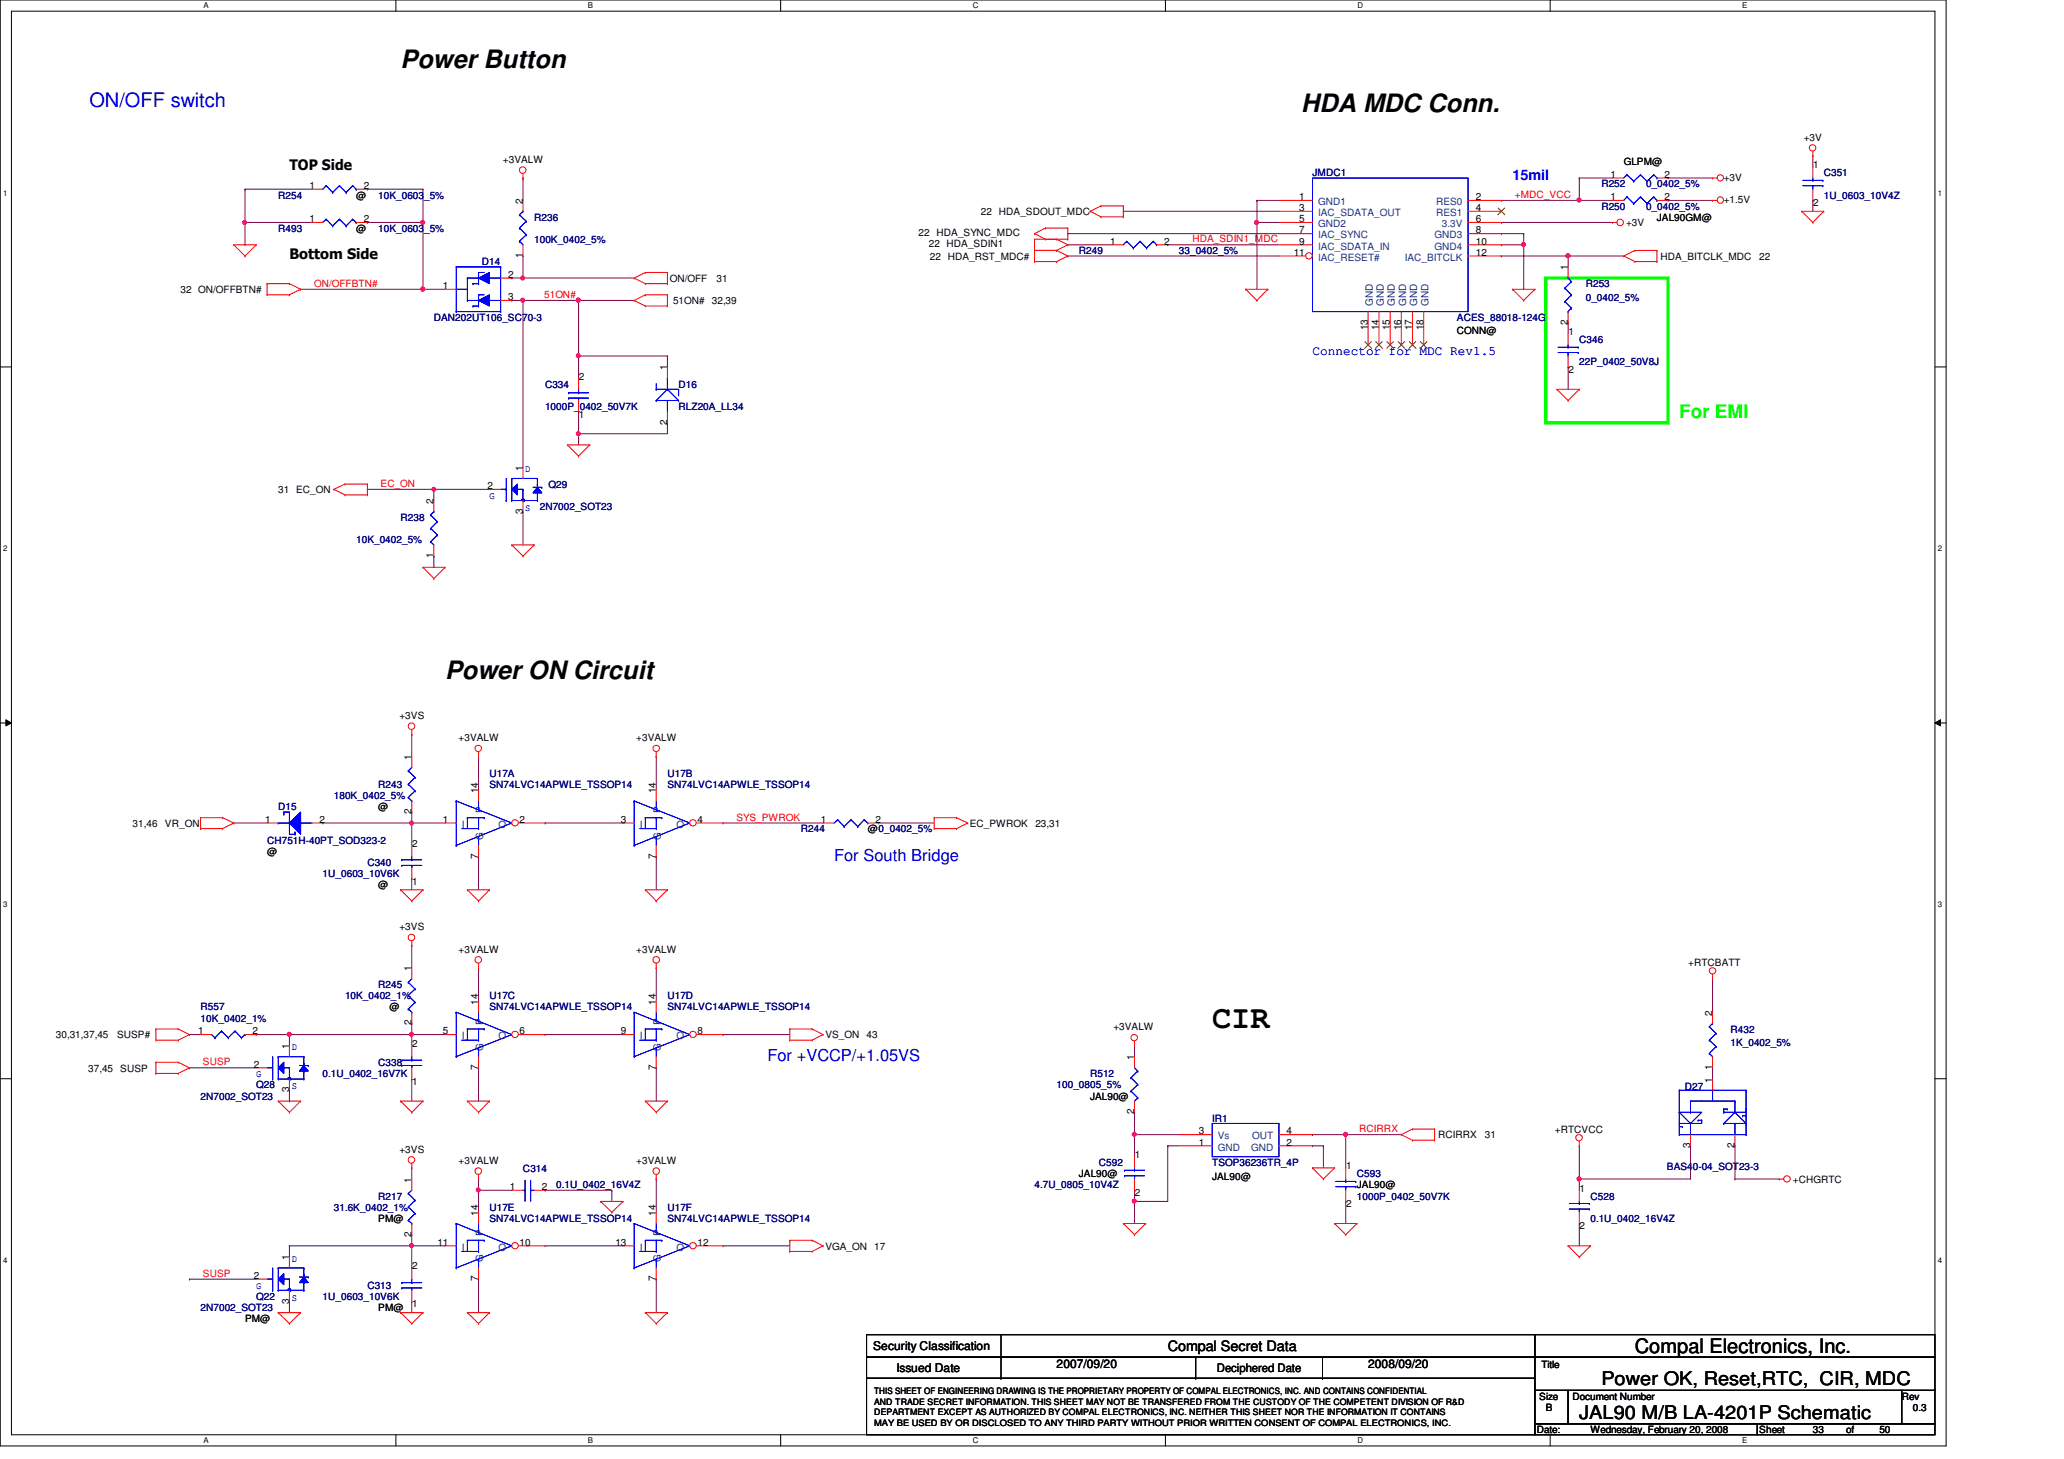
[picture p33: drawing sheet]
<svg xmlns="http://www.w3.org/2000/svg" width="297mm" height="210mm" viewBox="0 0 297 210" stroke-linecap="round" stroke-linejoin="round" font-family="sans-serif">
<defs><g id="words">
<text font-size="4.6" x="174.5" y="147.9">CIR</text>
<g font-size="3.6">
<text x="57.7" y="9.7">Power Button</text>
<text x="187.3" y="16.2">HDA MDC Conn.</text>
<text x="64" y="97.7">Power ON Circuit</text>
</g>
<text font-size="2.9" fill="#00f" x="12.9" y="15.4">ON/OFF switch</text>
<text font-size="2.9" x="235.3" y="194.6">Compal Electronics, Inc.</text>
<text font-size="2.7" fill="#0f0" x="241.7" y="60.2">For EMI</text>
<g font-size="2.7">
<text x="230.5" y="199.3">Power OK, Reset,RTC, CIR, MDC</text>
<text x="227.3" y="204.1">JAL90 M/B LA-4201P Schematic</text>
</g>
<g font-size="2.4" fill="#00f">
<text x="120.1" y="123.8">For South Bridge</text>
<text x="110.4" y="152.6">For +VCCP/+1.05VS</text>
</g>
<g font-size="2.1">
<text x="41.7" y="24.5">TOP Side</text>
<text x="41.7" y="37.3">Bottom Side</text>
<text x="168.1" y="194.4">Compal Secret Data</text>
</g>
<text font-size="2.1" fill="#00f" x="217.7" y="25.9">15mil</text>
<text font-size="1.9" fill="#00f" x="188.9" y="51.1">Connector for MDC Rev1.5</text>
<g font-size="1.7">
<text x="125.7" y="194.3">Security Classification</text>
<text x="129" y="197.3">Issued Date</text>
<text x="152.1" y="196.8">2007/09/20</text>
<text x="175.1" y="197.4">Deciphered Date</text>
<text x="196.9" y="196.8">2008/09/20</text>
</g>
<g font-size="1.4">
<text x="72.4" y="23.5">+3VALW</text>
<text x="233.7" y="23.7">GLPM@</text>
<text x="259.6" y="20.2">+3V</text>
<text x="44.5" y="27.2">1</text>
<text x="51.3" y="28.6">@</text>
<text x="52.4" y="27.2">2</text>
<text x="75.2" y="29.3" transform="rotate(-90 75.2 29.3)">2</text>
<text x="187" y="28.8">1</text>
<text x="212.4" y="28.8">2</text>
<text x="231.8" y="28.8">1</text>
<text x="231.8" y="25.6">1</text>
<text x="239.6" y="28.8">2</text>
<text x="239.6" y="25.6">2</text>
<text x="248.1" y="26">+3V</text>
<text x="248.1" y="29.2">+1.5V</text>
<text x="260.9" y="24.2">1</text>
<text x="260.9" y="29.7">2</text>
<text x="44.5" y="32">1</text>
<text x="51.3" y="33.4">@</text>
<text x="52.4" y="32">2</text>
<text x="132.2" y="34">22 HDA_SYNC_MDC</text>
<text x="133.7" y="35.6">22 HDA_SDIN1</text>
<text x="141.2" y="31">22 HDA_SDOUT_MDC</text>
<text x="159.8" y="35.2">1</text>
<text x="167.6" y="35.2">2</text>
<text x="187" y="30.4">3</text>
<text x="187" y="32">5</text>
<text x="187" y="33.6">7</text>
<text x="187" y="35.2">9</text>
<text x="212.4" y="30.4">4</text>
<text x="212.4" y="32">6</text>
<text x="212.4" y="33.6">8</text>
<text x="212.4" y="35.2">10</text>
<text x="234" y="32.6">+3V</text>
<text x="238.5" y="31.7">JAL90GM@</text>
<text x="63.8" y="41.6">1</text>
<text x="73.1" y="40">2</text>
<text x="75.2" y="37.1" transform="rotate(-90 75.2 37.1)">1</text>
<text x="96.4" y="40.6">ON/OFF</text>
<text x="103.1" y="40.6">31</text>
<text x="133.8" y="37.4">22 HDA_RST_MDC#</text>
<text x="186.2" y="36.8">11</text>
<text x="212.4" y="36.8">12</text>
<text x="225.6" y="38.9" transform="rotate(-90 225.6 38.9)">1</text>
<text x="239" y="37.4">HDA_BITCLK_MDC</text>
<text x="253.2" y="37.4">22</text>
<text x="26" y="42.2">32 ON/OFFBTN#</text>
<text x="73.1" y="43.2">3</text>
<text x="96.9" y="43.8">51ON#</text>
<text x="102.4" y="43.8">32,39</text>
<text x="196.8" y="47.5" transform="rotate(-90 196.8 47.5)">13</text>
<text x="198.4" y="47.5" transform="rotate(-90 198.4 47.5)">14</text>
<text x="200" y="47.5" transform="rotate(-90 200 47.5)">15</text>
<text x="201.6" y="47.5" transform="rotate(-90 201.6 47.5)">16</text>
<text x="203.2" y="47.5" transform="rotate(-90 203.2 47.5)">17</text>
<text x="204.8" y="47.5" transform="rotate(-90 204.8 47.5)">18</text>
<text x="225.6" y="46.7" transform="rotate(-90 225.6 46.7)">2</text>
<text x="96" y="53.3" transform="rotate(-90 96 53.3)">1</text>
<text x="209.7" y="48.1">CONN@</text>
<text x="225.7" y="48.2">1</text>
<text x="225.7" y="53.7">2</text>
<text x="83.3" y="54.6">2</text>
<text x="83.3" y="60.1">1</text>
<text x="96" y="61.1" transform="rotate(-90 96 61.1)">2</text>
<text x="40" y="71">31 EC_ON</text>
<text x="70.1" y="70.4">2</text>
<text x="75.2" y="67.7" transform="rotate(-90 75.2 67.7)">1</text>
<text x="62.4" y="72.5" transform="rotate(-90 62.4 72.5)">2</text>
<text x="75.2" y="73.9" transform="rotate(-90 75.2 73.9)">3</text>
<text x="62.4" y="80.3" transform="rotate(-90 62.4 80.3)">1</text>
<text x="57.5" y="103.5">+3VS</text>
<text x="66" y="106.6">+3VALW</text>
<text x="91.6" y="106.6">+3VALW</text>
<text x="59.2" y="109.3" transform="rotate(-90 59.2 109.3)">1</text>
<text x="19.1" y="119">31,46</text>
<text x="23.7" y="119">VR_ON</text>
<text x="38.1" y="118.4">1</text>
<text x="46" y="118.4">2</text>
<text x="54.4" y="116.6">@</text>
<text x="59.2" y="117.1" transform="rotate(-90 59.2 117.1)">2</text>
<text x="63.8" y="118.4">1</text>
<text x="68.8" y="114.1" transform="rotate(-90 68.8 114.1)">14</text>
<text x="74.8" y="118.4">2</text>
<text x="89.4" y="118.4">3</text>
<text x="94.4" y="114.1" transform="rotate(-90 94.4 114.1)">14</text>
<text x="100.4" y="118.4">4</text>
<text x="118.1" y="118.4">1</text>
<text x="124.9" y="119.8">@0_0402_5%</text>
<text x="126" y="118.4">2</text>
<text x="139.6" y="119">EC_PWROK</text>
<text x="149" y="119">23,31</text>
<text x="38.4" y="123">@</text>
<text x="59.3" y="121.8">2</text>
<text x="68.8" y="123.5" transform="rotate(-90 68.8 123.5)">7</text>
<text x="94.4" y="123.5" transform="rotate(-90 94.4 123.5)">7</text>
<text x="54.4" y="127.8">@</text>
<text x="59.3" y="127.3">1</text>
<text x="57.5" y="133.9">+3VS</text>
<text x="66" y="137.1">+3VALW</text>
<text x="91.6" y="137.1">+3VALW</text>
<text x="59.2" y="139.7" transform="rotate(-90 59.2 139.7)">1</text>
<text x="242.9" y="139">+RTCBATT</text>
<text x="8" y="149.4">30,31,37,45</text>
<text x="16.8" y="149.4">SUSP#</text>
<text x="28.5" y="148.8">1</text>
<text x="36.4" y="148.8">2</text>
<text x="56" y="145.4">@</text>
<text x="59.2" y="147.5" transform="rotate(-90 59.2 147.5)">2</text>
<text x="63.8" y="148.8">5</text>
<text x="68.8" y="144.5" transform="rotate(-90 68.8 144.5)">14</text>
<text x="74.8" y="148.8">6</text>
<text x="89.4" y="148.8">9</text>
<text x="94.4" y="144.5" transform="rotate(-90 94.4 144.5)">14</text>
<text x="100.4" y="148.8">8</text>
<text x="118.8" y="149.4">VS_ON</text>
<text x="124.7" y="149.4">43</text>
<text x="160.2" y="148.3">+3VALW</text>
<text x="246.4" y="146.1" transform="rotate(-90 246.4 146.1)">2</text>
<text x="12.7" y="154.2">37,45</text>
<text x="17.3" y="154.2">SUSP</text>
<text x="36.5" y="153.6">2</text>
<text x="41.6" y="150.9" transform="rotate(-90 41.6 150.9)">1</text>
<text x="59.3" y="150.6">2</text>
<text x="68.8" y="153.9" transform="rotate(-90 68.8 153.9)">7</text>
<text x="94.4" y="153.9" transform="rotate(-90 94.4 153.9)">7</text>
<text x="163.2" y="152.5" transform="rotate(-90 163.2 152.5)">1</text>
<text x="246.4" y="155.7" transform="rotate(-90 246.4 155.7)">1</text>
<text x="246.4" y="153.9" transform="rotate(-90 246.4 153.9)">1</text>
<text x="41.6" y="157.1" transform="rotate(-90 41.6 157.1)">3</text>
<text x="59.3" y="156.1">1</text>
<text x="156.9" y="158.2">JAL90@</text>
<text x="163.2" y="160.3" transform="rotate(-90 163.2 160.3)">2</text>
<text x="57.5" y="165.9">+3VS</text>
<text x="66" y="167.5">+3VALW</text>
<text x="91.6" y="167.5">+3VALW</text>
<text x="163.3" y="166.6">1</text>
<text x="172.5" y="164.8">1</text>
<text x="172.5" y="163.2">3</text>
<text x="185.2" y="163.2">4</text>
<text x="185.2" y="164.8">2</text>
<text x="207" y="163.8">RCIRRX</text>
<text x="213.7" y="163.8">31</text>
<text x="223.8" y="163">+RTCVCC</text>
<text x="243.2" y="165.1" transform="rotate(-90 243.2 165.1)">3</text>
<text x="249.6" y="165.1" transform="rotate(-90 249.6 165.1)">2</text>
<text x="59.2" y="170.1" transform="rotate(-90 59.2 170.1)">1</text>
<text x="73.4" y="171.2">1</text>
<text x="78" y="171.2">2</text>
<text x="155.3" y="169.4">JAL90@</text>
<text x="163.3" y="172.1">2</text>
<text x="174.5" y="169.7">JAL90@</text>
<text x="193.7" y="168.2">1</text>
<text x="193.7" y="173.7">2</text>
<text x="195.3" y="171">JAL90@</text>
<text x="227.3" y="171.4">1</text>
<text x="258" y="170.2">+CHGRTC</text>
<text x="54.4" y="175.8">PM@</text>
<text x="59.2" y="177.9" transform="rotate(-90 59.2 177.9)">2</text>
<text x="62.9" y="179.2">11</text>
<text x="68.8" y="174.9" transform="rotate(-90 68.8 174.9)">14</text>
<text x="74.8" y="179.2">10</text>
<text x="88.6" y="179.2">13</text>
<text x="94.4" y="174.9" transform="rotate(-90 94.4 174.9)">14</text>
<text x="100.4" y="179.2">12</text>
<text x="118.8" y="179.8">VGA_ON</text>
<text x="125.8" y="179.8">17</text>
<text x="227.3" y="176.9">2</text>
<text x="36.5" y="184">2</text>
<text x="41.6" y="181.3" transform="rotate(-90 41.6 181.3)">1</text>
<text x="59.3" y="182.6">2</text>
<text x="68.8" y="184.3" transform="rotate(-90 68.8 184.3)">7</text>
<text x="94.4" y="184.3" transform="rotate(-90 94.4 184.3)">7</text>
<text x="35.3" y="190.2">PM@</text>
<text x="41.6" y="187.5" transform="rotate(-90 41.6 187.5)">3</text>
<text x="54.4" y="188.6">PM@</text>
<text x="59.3" y="188.1">1</text>
<text x="221.8" y="196.8">Title</text>
<text x="221.5" y="201.4">Size</text>
<text x="222.5" y="203">B</text>
<text x="226.3" y="201.4">Document Number</text>
<text x="273.7" y="201.4">Rev</text>
<text x="275.3" y="203">0.3</text>
<text x="221.2" y="206.2">Date:</text>
<text x="228.9" y="206.2">Wednesday, February 20, 2008</text>
<text x="253.2" y="206.2">Sheet</text>
<text x="260.9" y="206.2">33</text>
<text x="265.7" y="206.2">of</text>
<text x="270.5" y="206.2">50</text>
</g>
<g font-size="1.4" fill="#000080">
<text x="40" y="28.6">R254</text>
<text x="54.4" y="28.6">10K_0603_5%</text>
<text x="188.9" y="25.4">JMDC1</text>
<text x="230.5" y="27">R252</text>
<text x="236.9" y="27">0_0402_5%</text>
<text x="262.5" y="25.4">C351</text>
<text x="262.5" y="28.6">1U_0603_10V4Z</text>
<text x="40" y="33.4">R493</text>
<text x="54.4" y="33.4">10K_0603_5%</text>
<text x="76.9" y="31.7">R236</text>
<text x="76.9" y="35">100K_0402_5%</text>
<text x="230.5" y="30.2">R250</text>
<text x="236.9" y="30.2">0_0402_5%</text>
<text x="69.3" y="38.2">D14</text>
<text x="155.3" y="36.6">R249</text>
<text x="169.7" y="36.6">33_0402_5%</text>
<text x="228.2" y="41.4">R253</text>
<text x="62.4" y="46.2">DAN202UT106_SC70-3</text>
<text x="209.7" y="46.2">ACES_88018-124G</text>
<text x="228.2" y="43.3">0_0402_5%</text>
<text x="227.3" y="49.4">C346</text>
<text x="227.3" y="52.6">22P_0402_50V8J</text>
<text x="78.4" y="55.8">C334</text>
<text x="78.4" y="59">1000P_0402_50V7K</text>
<text x="97.7" y="55.8">D16</text>
<text x="97.7" y="59">RLZ20A_LL34</text>
<text x="78.9" y="70.2">Q29</text>
<text x="57.7" y="75">R238</text>
<text x="77.7" y="73.4">2N7002_SOT23</text>
<text x="51.3" y="78.2">10K_0402_5%</text>
<text x="54.4" y="113.4">R243</text>
<text x="70.4" y="111.8">U17A</text>
<text x="70.4" y="113.4">SN74LVC14APWLE_TSSOP14</text>
<text x="96.1" y="111.8">U17B</text>
<text x="96.1" y="113.4">SN74LVC14APWLE_TSSOP14</text>
<text x="40" y="116.6">D15</text>
<text x="48" y="115">180K_0402_5%</text>
<text x="115.3" y="119.8">R244</text>
<text x="38.4" y="121.4">CH751H-40PT_SOD323-2</text>
<text x="52.9" y="124.6">C340</text>
<text x="46.4" y="126.2">1U_0603_10V6K</text>
<text x="49.7" y="143.8">10K_0402_1%</text>
<text x="54.4" y="142.2">R245</text>
<text x="70.4" y="143.8">U17C</text>
<text x="96.1" y="143.8">U17D</text>
<text x="28.9" y="145.4">R557</text>
<text x="28.9" y="147">10K_0402_1%</text>
<text x="70.4" y="145.4">SN74LVC14APWLE_TSSOP14</text>
<text x="96.1" y="145.4">SN74LVC14APWLE_TSSOP14</text>
<text x="249" y="148.6">R432</text>
<text x="46.4" y="155">0.1U_0402_16V7K</text>
<text x="54.4" y="153.4">C338</text>
<text x="156.9" y="155">R512</text>
<text x="249" y="150.5">1K_0402_5%</text>
<text x="28.9" y="158.2">2N7002_SOT23</text>
<text x="36.9" y="156.6">Q28</text>
<text x="152.1" y="156.6">100_0805_5%</text>
<text x="174.5" y="161.4">IR1</text>
<text x="242.5" y="156.8">D27</text>
<text x="158.2" y="167.8">C592</text>
<text x="174.5" y="167.8">TSOP36236TR_4P</text>
<text x="54.4" y="172.6">R217</text>
<text x="75.3" y="168.6">C314</text>
<text x="80" y="171">0.1U_0402_16V4Z</text>
<text x="148.9" y="171">4.7U_0805_10V4Z</text>
<text x="195.3" y="169.4">C593</text>
<text x="195.3" y="172.6">1000P_0402_50V7K</text>
<text x="228.9" y="172.6">C528</text>
<text x="239.9" y="168.3">BAS40-04_SOT23-3</text>
<text x="48" y="174.2">31.6K_0402_1%</text>
<text x="70.4" y="174.2">U17E</text>
<text x="70.4" y="175.8">SN74LVC14APWLE_TSSOP14</text>
<text x="96.1" y="174.2">U17F</text>
<text x="96.1" y="175.8">SN74LVC14APWLE_TSSOP14</text>
<text x="228.9" y="175.8">0.1U_0402_16V4Z</text>
<text x="52.9" y="185.4">C313</text>
<text x="28.9" y="188.6">2N7002_SOT23</text>
<text x="36.9" y="187">Q22</text>
<text x="46.4" y="187">1U_0603_10V6K</text>
</g>
<g font-size="1.4" fill="#004080">
<text x="189.7" y="29.5">GND1</text>
<text x="206.7" y="29.5">RES0</text>
<text x="189.7" y="31.1">IAC_SDATA_OUT</text>
<text x="189.7" y="32.7">GND2</text>
<text x="189.7" y="34.3">IAC_SYNC</text>
<text x="189.7" y="35.9">IAC_SDATA_IN</text>
<text x="206.5" y="34.3">GND3</text>
<text x="206.5" y="35.9">GND4</text>
<text x="206.7" y="31.1">RES1</text>
<text x="207.5" y="32.7">3.3V</text>
<text x="189.7" y="37.5">IAC_RESET#</text>
<text x="202.2" y="37.5">IAC_BITCLK</text>
<text x="197.6" y="44" transform="rotate(-90 197.6 44)">GND</text>
<text x="199.1" y="44" transform="rotate(-90 199.1 44)">GND</text>
<text x="200.7" y="44" transform="rotate(-90 200.7 44)">GND</text>
<text x="202.3" y="44" transform="rotate(-90 202.3 44)">GND</text>
<text x="204" y="44" transform="rotate(-90 204 44)">GND</text>
<text x="205.6" y="44" transform="rotate(-90 205.6 44)">GND</text>
<text x="66.5" y="119.1">I</text>
<text x="69.6" y="117" transform="rotate(-90 69.6 117)">P</text>
<text x="71.8" y="119.1">O</text>
<text x="92.1" y="119.1">I</text>
<text x="95.1" y="117" transform="rotate(-90 95.1 117)">P</text>
<text x="97.4" y="119.1">O</text>
<text x="69.6" y="120.8" transform="rotate(-90 69.6 120.8)">G</text>
<text x="95.1" y="120.8" transform="rotate(-90 95.1 120.8)">G</text>
<text x="66.5" y="149.5">I</text>
<text x="69.6" y="147.4" transform="rotate(-90 69.6 147.4)">P</text>
<text x="71.8" y="149.5">O</text>
<text x="92.1" y="149.5">I</text>
<text x="95.1" y="147.4" transform="rotate(-90 95.1 147.4)">P</text>
<text x="97.4" y="149.5">O</text>
<text x="69.6" y="151.2" transform="rotate(-90 69.6 151.2)">G</text>
<text x="95.1" y="151.2" transform="rotate(-90 95.1 151.2)">G</text>
<text x="175.3" y="165.5">GND</text>
<text x="175.3" y="163.9">Vs</text>
<text x="180" y="165.5">GND</text>
<text x="180.2" y="163.9">OUT</text>
<text x="66.5" y="179.9">I</text>
<text x="69.6" y="177.8" transform="rotate(-90 69.6 177.8)">P</text>
<text x="71.8" y="179.9">O</text>
<text x="92.1" y="179.9">I</text>
<text x="95.1" y="177.8" transform="rotate(-90 95.1 177.8)">P</text>
<text x="97.4" y="179.9">O</text>
<text x="69.6" y="181.6" transform="rotate(-90 69.6 181.6)">G</text>
<text x="95.1" y="181.6" transform="rotate(-90 95.1 181.6)">G</text>
</g>
<g font-size="1.4" fill="#f00">
<text x="218" y="28.5">+MDC_VCC</text>
<text x="171.6" y="34.9">HDA_SDIN1_MDC</text>
<text x="45.2" y="41.3">ON/OFFBTN#</text>
<text x="78.3" y="42.9">51ON#</text>
<text x="54.8" y="70.1">EC_ON</text>
<text x="106" y="118.1">SYS_PWROK</text>
<text x="29.2" y="153.3">SUSP</text>
<text x="195.6" y="162.9">RCIRRX</text>
<text x="29.2" y="183.7">SUSP</text>
</g>
<g font-size="1.4" fill="#00f">
<text x="70.4" y="71.8">G</text>
<text x="75.6" y="67.9">D</text>
<text x="75.6" y="73.5">S</text>
<text x="36.9" y="155">G</text>
<text x="42" y="151.1">D</text>
<text x="42" y="156.7">S</text>
<text x="36.9" y="185.4">G</text>
<text x="42" y="181.5">D</text>
<text x="42" y="187.2">S</text>
</g>
<g font-size="1.3">
<text x="125.8" y="203.6">DEPARTMENT EXCEPT AS AUTHORIZED BY COMPAL ELECTRONICS, INC. NEITHER THIS SHEET NOR THE INFORMATION IT CONTAINS</text>
<text x="125.8" y="200.6">THIS SHEET OF ENGINEERING DRAWING IS THE PROPRIETARY PROPERTY OF COMPAL ELECTRONICS, INC. AND CONTAINS CONFIDENTIAL</text>
<text x="125.8" y="202.1">AND TRADE SECRET INFORMATION. THIS SHEET MAY NOT BE TRANSFERED FROM THE CUSTODY OF THE COMPETENT DIVISION OF R&amp;D</text>
<text x="125.8" y="205.1">MAY BE USED BY OR DISCLOSED TO ANY THIRD PARTY WITHOUT PRIOR WRITTEN CONSENT OF COMPAL ELECTRONICS, INC.</text>
</g>
<g font-size="1.1">
<text x="29.3" y="1.1">A</text>
<text x="84.6" y="1.1">B</text>
<text x="140" y="1.1">C</text>
<text x="195.4" y="1.1">D</text>
<text x="250.7" y="1.1">E</text>
<text x=".5" y="28.2">1</text>
<text x="278.9" y="28.2">1</text>
<text x=".5" y="79.3">2</text>
<text x="278.9" y="79.3">2</text>
<text x=".5" y="130.6">3</text>
<text x="278.9" y="130.6">3</text>
<text x=".5" y="181.7">4</text>
<text x="278.9" y="181.7">4</text>
<text x="29.3" y="207.6">A</text>
<text x="84.6" y="207.6">B</text>
<text x="140" y="207.6">C</text>
<text x="195.4" y="207.6">D</text>
<text x="250.7" y="207.6">E</text>
</g>
</g></defs>
<path d="M0 0h280.1v208h-280.1zM1.6 1.6h276.9v204.8h-276.9z" fill="none" stroke="#000" stroke-width=".14"/>
<g fill="#fff">
<path d="M29.3 .2h.7v1.2h-.7z"/>
<path d="M29.3 206.6h.7v1.2h-.7z"/>
</g>
<path d="M57 0v1.6M57 206.4v1.6" fill="none" stroke="#000" stroke-width=".14"/>
<g fill="#fff">
<path d="M84.6 .2h.7v1.2h-.7z"/>
<path d="M84.6 206.6h.7v1.2h-.7z"/>
</g>
<path d="M112.3 0v1.6M112.3 206.4v1.6" fill="none" stroke="#000" stroke-width=".14"/>
<g fill="#fff">
<path d="M140 .2h.8v1.2h-.8z"/>
<path d="M140 206.6h.8v1.2h-.8z"/>
</g>
<path d="M167.7 0v1.6M167.7 206.4v1.6" fill="none" stroke="#000" stroke-width=".14"/>
<g fill="#fff">
<path d="M195.4 .2h.7v1.2h-.7z"/>
<path d="M195.4 206.6h.7v1.2h-.7z"/>
</g>
<path d="M223.1 0v1.6M223.1 206.4v1.6" fill="none" stroke="#000" stroke-width=".14"/>
<g fill="#fff">
<path d="M250.7 .2h.8v1.2h-.8z"/>
<path d="M250.7 206.6h.8v1.2h-.8z"/>
<path d="M.5 27.2h.6v1.2h-.6z"/>
<path d="M278.9 27.2h.6v1.2h-.6z"/>
<path d="M.5 78.4h.6v1.1h-.6z"/>
<path d="M278.9 78.4h.6v1.1h-.6z"/>
</g>
<path d="M0 52.8h1.6M278.5 52.8h1.6" fill="none" stroke="#000" stroke-width=".14"/>
<g fill="#fff">
<path d="M.5 129.6h.6v1.2h-.6z"/>
<path d="M278.9 129.6h.6v1.2h-.6z"/>
</g>
<path d="M0 104h1.6M.8 103.5l.8 .5-.8 .4zM278.5 104l.8-.5v.9zM278.5 104h1.6" fill="none" stroke="#000" stroke-width=".14"/>
<path d="M.8 103.5l.8 .5-.8 .4zM278.5 104l.8-.5v.9z" fill="#000"/>
<g fill="#fff">
<path d="M.5 180.8h.6v1.1h-.6z"/>
<path d="M278.9 180.8h.6v1.1h-.6z"/>
</g>
<path d="M0 155.2h1.6M278.5 155.2h1.6" fill="none" stroke="#000" stroke-width=".14"/>
<path d="M59.3 116.8h.1M59.3 118.4h.1M59.3 116.8v1.6M59.3 118.4h4.7" fill="none" stroke="#800040" stroke-width=".14"/>
<circle cx="59.2" cy="118.4" r=".3" fill="#f0f"/>
<circle cx="59.2" cy="118.4" r=".3" fill="none" stroke="#f0f" stroke-width=".14"/>
<g fill="none" stroke="#800040" stroke-width=".14">
<path d="M75.3 40h.1M75.3 40h16M68.9 108.8h.1M68.9 108.8v4.8M78.4 118.4h.1M78.4 118.4h11.3M94.4 108.8h.1M94.4 108.8v4.8M104.1 118.4h.1M104.1 118.4h14.3M59.3 126.4h.1M59.3 126.4v1.6"/>
<path d="M68.9 123.2h.1M68.9 123.2v4.8M94.4 123.2h.1M94.4 123.2v4.8"/>
</g>
<circle cx="75.2" cy="40" r=".3" fill="#f0f"/>
<circle cx="75.2" cy="40" r=".3" fill="none" stroke="#f0f" stroke-width=".14"/>
<path d="M75.3 36.8h.1M75.3 25.6h.1M75.3 25.6v3.2M75.3 36.8v3.2h-1.6M73.7 40h.1M83.3 51.2h.1M83.3 51.2h12.8" fill="none" stroke="#800040" stroke-width=".14"/>
<circle cx="83.2" cy="51.2" r=".3" fill="#f0f"/>
<circle cx="83.2" cy="51.2" r=".3" fill="none" stroke="#f0f" stroke-width=".14"/>
<path d="M83.3 43.2h.1M83.3 43.2h8M52.9 70.4h.1M52.9 70.4h9.5" fill="none" stroke="#800040" stroke-width=".14"/>
<circle cx="83.2" cy="43.2" r=".3" fill="#f0f"/>
<circle cx="83.2" cy="43.2" r=".3" fill="none" stroke="#f0f" stroke-width=".14"/>
<path d="M62.4 70.4h.1M62.4 70.4h8M62.4 70.4v1.6M75.3 73.6h.1M75.3 73.6v4.8" fill="none" stroke="#800040" stroke-width=".14"/>
<circle cx="62.4" cy="70.4" r=".3" fill="#f0f"/>
<circle cx="62.4" cy="70.4" r=".3" fill="none" stroke="#f0f" stroke-width=".14"/>
<path d="M60.9 41.6h.1M60.9 41.6h3.1M83.3 59.2h.1M83.3 59.2v4.8M83.3 62.4h.1M96.1 60.8h.1M96.1 60.8v1.6h-12.8M62.4 80h.1M62.4 80v1.6" fill="none" stroke="#800040" stroke-width=".14"/>
<circle cx="83.2" cy="62.4" r=".3" fill="#f0f"/>
<circle cx="83.2" cy="62.4" r=".3" fill="none" stroke="#f0f" stroke-width=".14"/>
<path d="M59.3 155.2h.1M59.3 148.8h.1M59.3 148.8v1.6M59.3 155.2v3.2M59.3 148.8h4.7" fill="none" stroke="#800040" stroke-width=".14"/>
<circle cx="59.2" cy="148.8" r=".3" fill="#f0f"/>
<circle cx="59.2" cy="148.8" r=".3" fill="none" stroke="#f0f" stroke-width=".14"/>
<g fill="none" stroke="#800040" stroke-width=".14">
<path d="M73.7 43.2h.1M73.7 43.2h1.6M83.3 43.2h.1M83.3 43.2v8M68.9 139.2h.1M68.9 139.2v4.8M94.4 139.2h.1M94.4 139.2v4.8M59.3 147.2h.1M59.3 147.2v1.6M68.9 153.6h.1M68.9 153.6v4.8"/>
<path d="M78.4 148.8h.1M78.4 148.8h11.3M94.4 153.6h.1M94.4 153.6v4.8"/>
</g>
<circle cx="83.2" cy="43.2" r=".3" fill="#f0f"/>
<circle cx="83.2" cy="43.2" r=".3" fill="none" stroke="#f0f" stroke-width=".14"/>
<path d="M75.3 43.2h.1M75.3 43.2h8" fill="none" stroke="#800040" stroke-width=".14"/>
<circle cx="75.2" cy="43.2" r=".3" fill="#f0f"/>
<circle cx="75.2" cy="43.2" r=".3" fill="none" stroke="#f0f" stroke-width=".14"/>
<g fill="none" stroke="#800040" stroke-width=".14">
<path d="M75.3 43.2h.1M75.3 43.2v24M83.3 51.2h.1M83.3 51.2v3.2M96.1 51.2h.1M96.1 51.2v1.6M68.9 174.4h.1M68.9 171.2h.1M68.9 171.2v3.2M68.9 171.2h4.8M94.4 169.6h.1M94.4 169.6v4.8"/>
<path d="M68.9 184h.1M68.9 184v4.8M94.4 184h.1M94.4 184v4.8"/>
</g>
<circle cx="68.8" cy="171.2" r=".3" fill="#f0f"/>
<circle cx="68.8" cy="171.2" r=".3" fill="none" stroke="#f0f" stroke-width=".14"/>
<g fill="none" stroke="#800040" stroke-width=".14">
<path d="M104.1 148.8h.1M104.1 148.8h9.6M59.3 179.2h.1M59.3 179.2h4.7M68.9 169.6h.1M68.9 169.6v1.6M78.4 171.2h.1M78.4 179.2h.1M78.4 171.2h9.6M78.4 179.2h11.3M88 171.2h.1M88 171.2v1.6"/>
<path d="M59.3 187.2h.1M59.3 187.2v1.6"/>
</g>
<circle cx="59.2" cy="179.2" r=".3" fill="#f0f"/>
<circle cx="59.2" cy="179.2" r=".3" fill="none" stroke="#f0f" stroke-width=".14"/>
<path d="M59.3 105.6h.1M59.3 105.6v3.2M41.7 148.8h.1M41.7 148.8h17.6M59.3 179.2v3.2M59.3 182.4h.1" fill="none" stroke="#800040" stroke-width=".14"/>
<circle cx="41.6" cy="148.8" r=".31" fill="#f0f"/>
<circle cx="41.6" cy="148.8" r=".31" fill="none" stroke="#f0f" stroke-width=".14"/>
<g fill="none" stroke="#800040" stroke-width=".14">
<path d="M153.7 35.2h.1M153.7 35.2h6.4M180.9 28.8h.1M180.9 28.8v3.2M216.1 36.8h.1M216.1 36.8h17.6M225.7 36.8h.1M225.7 36.8v1.6M260.9 28.8h.1M260.9 22.4h.1M260.9 22.4v1.6M260.9 28.8v1.6"/>
<path d="M33.7 118.4h.1M33.7 118.4h4.7M46.4 118.4h.1M46.4 118.4h12.9M59.3 118.4h.1M59.3 118.4v3.2M126.4 118.4h.1M126.4 118.4h8M59.3 136h.1M59.3 136v3.2"/>
</g>
<circle cx="225.7" cy="36.8" r=".31" fill="#f0f"/>
<circle cx="225.7" cy="36.8" r=".31" fill="none" stroke="#f0f" stroke-width=".14"/>
<path d="M153.7 36.8h.1M153.7 33.6h.1M153.7 36.8h30.4M153.7 33.6h30.4M161.7 30.4h.1M161.7 30.4h22.4M168.1 35.2h.1M168.1 35.2h16M180.9 32h.1M180.9 32v9.6" fill="none" stroke="#800040" stroke-width=".14"/>
<circle cx="180.8" cy="32" r=".3" fill="#f0f"/>
<circle cx="180.8" cy="32" r=".3" fill="none" stroke="#f0f" stroke-width=".14"/>
<path d="M180.9 28.8h.1M180.9 32h.1M180.9 28.8h3.2M180.9 32h3.2M216.1 33.6h.1M216.1 33.6h3.2M219.3 35.2h.1M219.3 35.2v6.4" fill="none" stroke="#800040" stroke-width=".14"/>
<circle cx="219.2" cy="35.2" r=".3" fill="#f0f"/>
<circle cx="219.2" cy="35.2" r=".3" fill="none" stroke="#f0f" stroke-width=".14"/>
<g fill="none" stroke="#800040" stroke-width=".14">
<path d="M60.9 32h.1M60.9 32v9.6M216.1 35.2h.1M216.1 32h.1M216.1 32h16M219.3 33.6h.1M219.3 33.6v1.6h-3.2M227.3 28.8h.1M227.3 28.8h4.8M240.1 28.8h.1M240.1 28.8h6.4M225.7 52.8h.1"/>
<path d="M225.7 46.4h.1M225.7 46.4v1.6M225.7 52.8v3.2"/>
</g>
<circle cx="60.8" cy="41.6" r=".31" fill="#f0f"/>
<circle cx="60.8" cy="41.6" r=".31" fill="none" stroke="#f0f" stroke-width=".14"/>
<circle cx="60.8" cy="32" r=".3" fill="#f0f"/>
<circle cx="60.8" cy="32" r=".3" fill="none" stroke="#f0f" stroke-width=".14"/>
<path d="M35.3 27.2h.1M35.3 32h.1M35.3 27.2h9.6M35.3 27.2v4.8M52.9 27.2h.1M52.9 32h.1M52.9 27.2h8M60.9 27.2h.1M60.9 27.2v4.8h-8M43.3 41.6h.1M43.3 41.6h17.6" fill="none" stroke="#800040" stroke-width=".14"/>
<circle cx="35.2" cy="32" r=".3" fill="#f0f"/>
<circle cx="35.2" cy="32" r=".3" fill="none" stroke="#f0f" stroke-width=".14"/>
<g fill="none" stroke="#800040" stroke-width=".14">
<path d="M35.3 32h.1M35.3 35.2h.1M35.3 32h9.6M35.3 32v3.2M27.3 153.6h.1M27.3 153.6h9.6M41.7 158.4h.1M41.7 150.4h.1M41.7 148.8v1.6M41.7 156.8v1.6M163.3 150.4h.1M163.3 150.4v1.6"/>
<path d="M41.7 179.2h.1M41.7 179.2v1.6M59.3 168h.1M59.3 177.6h.1M59.3 168v1.6M59.3 177.6v1.6M104.1 179.2h.1M104.1 179.2h9.6M163.3 171.2h.1M163.3 160h.1M163.3 163.2h.1M163.3 172.8h.1"/>
<path d="M163.3 160v6.4M163.3 171.2v4.8M163.3 172.8h4.8M188.9 163.2h.1M188.9 163.2h4.8M193.7 163.2h.1M193.7 172.8h.1M193.7 163.2v4.8M193.7 172.8v3.2M27.3 184h.1M27.3 184h9.6M41.7 187.2h.1"/>
<path d="M41.7 187.2v1.6"/>
</g>
<circle cx="163.2" cy="172.8" r=".3" fill="#f0f"/>
<circle cx="163.2" cy="172.8" r=".3" fill="none" stroke="#f0f" stroke-width=".14"/>
<path d="M163.3 163.2h.1M163.3 163.2h6.4M168.1 164.8h.1M168.1 164.8h1.6M188.9 164.8h.1M188.9 164.8h1.6" fill="none" stroke="#800040" stroke-width=".14"/>
<circle cx="163.2" cy="163.2" r=".3" fill="#f0f"/>
<circle cx="163.2" cy="163.2" r=".3" fill="none" stroke="#f0f" stroke-width=".14"/>
<path d="M193.7 163.2h.1M193.7 163.2h8" fill="none" stroke="#800040" stroke-width=".14"/>
<circle cx="193.7" cy="163.2" r=".31" fill="#f0f"/>
<circle cx="193.7" cy="163.2" r=".31" fill="none" stroke="#f0f" stroke-width=".14"/>
<g fill="none" stroke="#800040" stroke-width=".14">
<path d="M246.5 140.8h.1M246.5 153.6h.1M246.5 140.8v4.8M246.5 153.6v1.6M168.1 164.8h.1M168.1 164.8v8M190.5 164.8h.1M190.5 164.8v3.2M227.3 164.8h.1M227.3 169.6h.1M227.3 176h.1M227.3 164.8v6.4"/>
<path d="M227.3 176v3.2M243.3 164.8h.1M243.3 164.8v4.8h-16M249.7 169.6h.1M249.7 164.8h.1M249.7 169.6h6.4M249.7 164.8v4.8"/>
</g>
<circle cx="227.2" cy="169.6" r=".31" fill="#f0f"/>
<circle cx="227.2" cy="169.6" r=".31" fill="none" stroke="#f0f" stroke-width=".14"/>
<path d="M227.3 25.6h.1M227.3 25.6h4.8M227.3 25.6v3.2M240.1 25.6h.1M240.1 25.6h6.4" fill="none" stroke="#800040" stroke-width=".14"/>
<circle cx="227.2" cy="28.8" r=".3" fill="#f0f"/>
<circle cx="227.2" cy="28.8" r=".3" fill="none" stroke="#f0f" stroke-width=".14"/>
<path d="M216.1 28.8h.1M216.1 28.8h11.2M27.3 148.8h.1M27.3 148.8h1.6M36.9 148.8h.1M36.9 148.8h4.8M41.7 179.2h.1M41.7 179.2h17.6" fill="none" stroke="#800040" stroke-width=".14"/>
<g fill="none" stroke="#f00" stroke-width=".14">
<path d="M33.7 35.2h.1M33.7 35.2h3.2M33.7 35.2l1.6 1.6M35.3 36.8h.1M36.9 35.2h.1M36.9 35.2l-1.6 1.6M44.9 32h1.5M51.3 32h1.6M75.3 25.6h.1M75.3 25v.6M92.9 39.2h.1M92.9 39.2l-1.6 .8"/>
<path d="M92.9 39.2h3.2M96.1 39.2h.1M96.1 39.2v1.6M148.9 36h.1M148.9 34.4h.1M148.9 37.6h.1M148.9 33.6h.1M148.9 34.4h4.8M148.9 36h3.2M148.9 34.4v3.2M148.9 37.6h3.2M148.9 33.6l1.5 .8"/>
<path d="M150.4 34.4h.1M150.4 32.8h.1M150.4 32.8l-1.5 .8M150.4 32.8h3.3M152.1 34.4h.1M152.1 36h.1M152.1 37.6h.1M152.1 34.4l1.6 .8M152.1 36l1.6 .8M153.7 35.2h.1M153.7 36.8h.1M153.7 32.8h.1"/>
<path d="M153.7 34.4h.1M153.7 35.2l-1.6 .8M153.7 36.8l-1.6 .8M153.7 32.8v1.6M156.9 30.4h.1M156.9 30.4l1.5 .8M158.4 31.2h.1M158.4 29.6h.1M158.4 31.2h3.3M158.4 29.6l-1.5 .8M158.4 29.6h3.3M161.7 29.6h.1"/>
<path d="M161.7 31.2h.1M161.7 29.6v1.6M232.1 32h.1M232.1 32h.6M233.7 36.8h.1M233.7 36.8l1.6 .8M235.3 36h.1M235.3 37.6h.1M235.3 36h3.2M235.3 37.6h3.2M235.3 36l-1.6 .8M238.5 37.6h.1"/>
<path d="M238.5 36h.1M238.5 36v1.6M246.5 25.6h.1M246.5 28.8h.1M246.5 25.6h.6M246.5 28.8h.6M259.3 30.4h.1M259.3 30.4h3.2M259.3 30.4l1.6 1.6M260.9 22.4h.1M260.9 32h.1M260.9 21.8v.6"/>
<path d="M262.5 30.4h.1M262.5 30.4l-1.6 1.6M38.4 40.8h.1M38.4 42.4h.1M38.4 40.8h3.3M38.4 42.4h3.3M38.4 40.8v1.6M41.7 42.4h.1M41.7 40.8h.1M41.7 40.8l1.6 .8M43.3 41.6h.1M43.3 41.6l-1.6 .8"/>
<path d="M91.3 40h.1M91.3 43.2h.1M91.3 40l1.6 .8M91.3 43.2l1.6 .8M92.9 40.8h.1M92.9 42.4h.1M92.9 44h.1M92.9 40.8h3.2M92.9 42.4h3.2M92.9 42.4l-1.6 .8M92.9 44h3.2M96.1 40.8h.1"/>
<path d="M96.1 42.4h.1M96.1 44h.1M96.1 42.4v1.6M179.3 41.6h.1M179.3 41.6h3.2M179.3 41.6l1.6 1.6M180.9 43.2h.1M182.5 41.6h.1M182.5 41.6l-1.6 1.6M217.7 41.6h.1M217.7 41.6h3.2M217.7 41.6l1.6 1.6"/>
<path d="M219.3 43.2h.1M220.9 41.6h.1M220.9 41.6l-1.6 1.6M224.1 56h.1M224.1 56h3.2M224.1 56l1.6 1.6M225.7 57.6h.1M227.3 56h.1M227.3 56l-1.6 1.6M48 70.4h.1M48 70.4l1.7 .8M49.7 69.6h.1"/>
<path d="M49.7 71.2h.1M49.7 69.6h3.2M49.7 69.6l-1.7 .8M49.7 71.2h3.2M52.9 71.2h.1M52.9 69.6h.1M52.9 69.6v1.6M73.7 78.4h.1M73.7 78.4h3.2M73.7 78.4l1.6 1.6M76.9 78.4h.1M76.9 78.4l-1.6 1.6"/>
<path d="M81.7 64h.1M81.7 64h3.2M81.7 64l1.6 1.6M83.3 65.6h.1M84.9 64h.1M84.9 64l-1.6 1.6M60.9 81.6h.1M60.9 81.6h3.1M60.9 81.6l1.5 1.6M62.4 83.2h.1M64 81.6h.1M64 81.6l-1.6 1.6"/>
<path d="M75.3 80h.1M28.9 117.6h.1M28.9 119.2h.1M28.9 119.2h3.1M28.9 117.6h3.1M28.9 117.6v1.6M32 119.2h.1M32 117.6h.1M32 117.6l1.7 .8M33.7 118.4h.1M33.7 118.4l-1.7 .8M59.3 105.6h.1"/>
<path d="M59.3 105v.6M68.9 108.8h.1M68.9 108.2v.6M94.4 108.8h.1M94.4 108.2v.6M134.4 117.6h.1M134.4 119.2h.1M134.4 119.2h3.3M134.4 117.6h3.3M134.4 117.6v1.6M137.7 119.2h.1M137.7 117.6h.1"/>
<path d="M137.7 117.6l1.6 .8M139.3 118.4h.1M139.3 118.4l-1.6 .8M57.7 128h.1M57.7 128h3.2M57.7 128l1.6 1.6M59.3 129.6h.1M59.3 136h.1M59.3 135.4v.6M60.9 128h.1M60.9 128l-1.6 1.6M67.3 128h.1"/>
<path d="M67.3 128h3.1M67.3 128l1.6 1.6M68.9 129.6h.1M68.9 139.2h.1M68.9 138.6v.6M70.4 128h.1M70.4 128l-1.5 1.6M92.9 128h.1M92.9 128h3.2M92.9 128l1.5 1.6M94.4 129.6h.1M94.4 139.2h.1"/>
<path d="M94.4 138.6v.6M96.1 128h.1M96.1 128l-1.7 1.6M22.4 152.8h.1M22.4 154.4h.1M22.4 149.6h.1M22.4 148h.1M22.4 149.6h3.3M22.4 148h3.3M22.4 154.4h3.3M22.4 152.8h3.3M22.4 148v1.6"/>
<path d="M22.4 152.8v1.6M25.7 154.4h.1M25.7 152.8h.1M25.7 149.6h.1M25.7 148h.1M25.7 152.8l1.6 .8M25.7 148l1.6 .8M27.3 153.6h.1M27.3 148.8h.1M27.3 153.6l-1.6 .8M27.3 148.8l-1.6 .8M40 158.4h.1"/>
<path d="M40 158.4h3.3M40 158.4l1.7 1.6M43.3 158.4h.1M43.3 158.4l-1.6 1.6M57.7 158.4h.1M57.7 158.4h3.2M57.7 158.4l1.6 1.6M60.9 158.4h.1M60.9 158.4l-1.6 1.6M67.3 158.4h.1M67.3 158.4h3.1M67.3 158.4l1.6 1.6"/>
<path d="M70.4 158.4h.1M70.4 158.4l-1.5 1.6M92.9 158.4h.1M92.9 158.4h3.2M92.9 158.4l1.5 1.6M96.1 158.4h.1M96.1 158.4l-1.7 1.6M113.7 148h.1M113.7 149.6h.1M113.7 149.6h3.2M113.7 148h3.2M113.7 148v1.6"/>
<path d="M116.9 149.6h.1M116.9 148h.1M116.9 148l1.5 .8M118.4 148.8h.1M118.4 148.8l-1.5 .8M163.3 150.4h.1M163.3 149.8v.6M246.5 140.8h.1M246.5 140.2v.6M41.7 160h.1M59.3 160h.1M59.3 168h.1"/>
<path d="M59.3 167.4v.6M68.9 160h.1M68.9 169.6h.1M68.9 169v.6M86.4 172.8h.1M86.4 172.8h3.3M86.4 172.8l1.6 1.6M88 174.4h.1M89.7 172.8h.1M89.7 172.8l-1.7 1.6M94.4 160h.1M94.4 169.6h.1"/>
<path d="M94.4 169v.6M113.7 178.4h.1M113.7 178.4v1.6M113.7 178.4h3.2M116.9 178.4h.1M116.9 178.4l1.5 .8M118.4 179.2h.1M118.4 179.2l-1.5 .8M161.7 176h.1M161.7 176h3.2M161.7 176l1.6 1.6M163.3 177.6h.1"/>
<path d="M164.9 176h.1M164.9 176l-1.6 1.6M188.9 168h.1M188.9 168h3.2M188.9 168l1.6 1.6M190.5 169.6h.1M192.1 176h.1M192.1 168h.1M192.1 176h3.2M192.1 176l1.6 1.6M192.1 168l-1.6 1.6M193.7 177.6h.1"/>
<path d="M195.3 176h.1M195.3 176l-1.6 1.6M201.7 163.2h.1M201.7 163.2l1.6 .8M203.3 162.4h.1M203.3 164h.1M203.3 162.4h3.2M203.3 162.4l-1.6 .8M203.3 164h3.2M206.5 164h.1M206.5 162.4h.1M206.5 162.4v1.6"/>
<path d="M225.7 179.2h.1M225.7 179.2h3.2M225.7 179.2l1.6 1.6M227.3 164.8h.1M227.3 164.2v.6M228.9 179.2h.1M228.9 179.2l-1.6 1.6M256.1 169.6h.1M256.1 169.6h.6M40 188.8h.1M40 188.8h3.3M40 188.8l1.7 1.6"/>
<path d="M41.7 190.4h.1M43.3 188.8h.1M43.3 188.8l-1.6 1.6M57.7 188.8h.1M57.7 188.8h3.2M57.7 188.8l1.6 1.6M59.3 190.4h.1M60.9 188.8h.1M60.9 188.8l-1.6 1.6M67.3 188.8h.1M67.3 188.8h3.1M67.3 188.8l1.6 1.6"/>
<path d="M68.9 190.4h.1M70.4 188.8h.1M70.4 188.8l-1.5 1.6M92.9 188.8h.1M92.9 188.8h3.2M92.9 188.8l1.5 1.6M94.4 190.4h.1M96.1 188.8h.1M96.1 188.8l-1.7 1.6M113.7 180h.1M113.7 180h3.2M116.9 180h.1"/>
<path d="M227.3 180.8h.1"/>
<circle cx="75.2" cy="24.5" r=".47"/>
<circle cx="233.2" cy="32" r=".47"/>
<circle cx="247.6" cy="28.8" r=".46"/>
<circle cx="247.6" cy="25.6" r=".45"/>
<circle cx="260.9" cy="21.3" r=".46"/>
<circle cx="59.2" cy="104.5" r=".47"/>
<circle cx="68.8" cy="107.7" r=".46"/>
<circle cx="94.4" cy="107.7" r=".46"/>
<circle cx="59.2" cy="134.9" r=".47"/>
<circle cx="68.8" cy="138.1" r=".47"/>
<circle cx="94.4" cy="138.1" r=".47"/>
<circle cx="246.5" cy="139.7" r=".46"/>
<circle cx="163.2" cy="149.3" r=".46"/>
<circle cx="59.2" cy="166.9" r=".47"/>
<circle cx="68.8" cy="168.5" r=".47"/>
<circle cx="94.4" cy="168.5" r=".47"/>
<circle cx="227.2" cy="163.7" r=".46"/>
<circle cx="257.2" cy="169.6" r=".46"/>
</g>
<g fill="none" stroke="#000" stroke-width=".14">
<path d="M124.7 192h96.2v3.2h-96.2zM124.7 195.2h96.2v3.1h-96.2zM124.7 198.3h96.2v8.1h-96.2zM144.1 195.2h.1M144.1 198.3h.1M144.1 192v6.3M172.1 198.3h.1M172.1 195.2v3.1M190.3 198.3h.1M190.3 195.2v3.1M220.9 192h57.6v3.2h-57.6zM220.9 195.2h57.6v4.8h-57.6z"/>
<path d="M220.9 200h4.8v4.9h-4.8zM220.9 204.9h32v1.5h-32zM225.7 200h48v4.9h-48zM252.9 204.9h25.6v1.5h-25.6zM273.7 200h4.8v4.9h-4.8z"/>
</g>
<path d="M222.5 40h17.6v20.8h-17.6z" fill="none" stroke="#0f0" stroke-width=".47"/>
<path d="M46.9 31.5h.1M46.9 31.5l-.5 .5M46.9 31.5l1 1M47.9 32.5h.1M48.8 31.5h.1M48.8 31.5l-.9 1M48.8 31.5l1 1M49.8 32.5h.1M50.8 31.5h.1M50.8 31.5l-1 1M50.8 31.5l.5 .5M51.3 32h.1" fill="none" stroke="#00f" stroke-width=".14"/>
<path d="M73.7 70.4l.8-.8v1.6z" fill="#00f"/>
<path d="M73.7 70.4l.8-.8v1.6z" fill="none" stroke="#00f" stroke-width=".14"/>
<path d="M77.3 70.1l.7 .8h-1.3z" fill="#00f"/>
<g fill="none" stroke="#00f" stroke-width=".14">
<path d="M72 70.4h.9M72.9 70.4h.1M72.9 72h.1M72.9 68.8v3.2M73.7 68.8h.1M73.7 72h.1M73.7 68.8h3.6M73.7 68.8v3.2M73.7 72h3.6M74.5 70.4h.1M74.5 70.4h.8M75.1 71.8h.1"/>
<path d="M75.1 71.8v.2M75.1 71.8h.3M75.3 72h.1M75.3 70.4h.1M75.3 70.4v1.6M75.4 71.8h.1M75.4 72h.1M75.4 71.8v.2M76.7 70.1h1.3M77.3 70.1l.7 .8h-1.3zM77.3 68.8h.1M77.3 69.8h.1"/>
<path d="M77.3 72h.1M77.3 70.9h.1M77.3 68.8v1.3M77.3 70.9v1.1M78 70.1h.1"/>
</g>
<path d="M73.7 70.4l.8-.8v1.6z" fill="#00f"/>
<path d="M73.7 70.4l.8-.8v1.6z" fill="none" stroke="#00f" stroke-width=".14"/>
<path d="M77.3 70.1l.7 .8h-1.3z" fill="#00f"/>
<g fill="none" stroke="#00f" stroke-width=".14">
<path d="M225.2 41.4h.1M225.2 43.4h.1M225.2 41.4l.9 1M225.2 43.4l.9 .9M225.7 44.8h.1M225.7 40l.4 .5M226.1 40.5h.1M226.1 42.4h.1M226.1 44.3h.1M226.1 40.5l-.9 .9M226.1 42.4l-.9 1M226.1 44.3l-.4 .5"/>
<path d="M72 70.4h.9M72.9 70.4h.1M72.9 72h.1M72.9 68.8v3.2M73.7 68.8h.1M73.7 72h.1M73.7 68.8h3.6M73.7 68.8v3.2M73.7 72h3.6M74.5 70.4h.1M74.5 70.4h.8M75.1 71.8h.1"/>
<path d="M75.1 71.8v.2M75.1 71.8h.3M75.3 72h.1M75.3 70.4h.1M75.3 70.4v1.6M75.4 71.8h.1M75.4 72h.1M75.4 71.8v.2M76.7 70.1h1.3M77.3 70.1l.7 .8h-1.3zM77.3 68.8h.1M77.3 69.8h.1"/>
<path d="M77.3 72h.1M77.3 70.9h.1M77.3 68.8v1.3M77.3 70.9v1.1M78 70.1h.1M58.8 141.3h.1M58.8 143.2h.1M58.8 145.2h.1M58.8 141.3l.9 1M58.8 143.2l.9 1M58.8 145.2l.5 .4M59.3 145.6h.1"/>
<path d="M59.3 140.8l-.5 .5M59.7 142.3h.1M59.7 144.2h.1M59.7 142.3l-.9 .9M59.7 144.2l-.9 1M246 151.6h.1M246 149.6h.1M246 147.7h.1M246 151.6l.5 .4M246 149.6l1 1M246 147.7l1 1M246.5 147.2h.1"/>
<path d="M246.5 147.2l-.5 .5M247 150.6h.1M247 148.7h.1M247 150.6l-1 1M247 148.7l-1 .9M65.7 176h.1M65.7 176v6.4M65.7 176l8 3.2M67.3 178.4h.1M67.3 178.4h2.4M67.3 178.4v1.6M68.9 178.4h.1"/>
<path d="M68.9 177.3h.1M68.9 176v1.3M68.9 178.4v1.6M69.7 178.4h.1M73.7 179.2h.1M73.7 179.2l-8 3.2M65.7 182.4h.1M66.5 180h2.4M68.9 180h.1M68.9 181.1h.1M68.9 181.1v1.3"/>
</g>
<path d="M225.7 38.4v1.6M225.7 44.8v1.6M70.4 70.4h1.6M75.3 67.2v1.6M75.3 72v1.6M59.3 139.2v1.6M59.3 145.6v1.6M246.5 145.6v1.6M246.5 152v1.6" fill="none" stroke="#f00" stroke-width=".14"/>
<circle cx="74.1" cy="179.2" r=".46" fill="#fff"/>
<g fill="none" stroke="#f00" stroke-width=".14">
<path d="M64 179.2h1.7M68.9 174.4v1.6M74.6 179.2h3.8M68.9 182.4v1.6"/>
<circle cx="74.1" cy="179.2" r=".46"/>
</g>
<g fill="none" stroke="#00f" stroke-width=".14">
<path d="M91.3 115.2h.1M91.3 115.2v6.4M91.3 115.2l8 3.2M92.1 119.2h2.3M92.9 117.6h.1M92.9 117.6h2.3M92.9 117.6v1.6M94.4 119.2h.1M94.4 117.6h.1M94.4 116.5h.1M94.4 115.2v1.3M94.4 117.6v1.6"/>
<path d="M95.2 117.6h.1M99.3 118.4h.1M99.3 118.4l-8 3.2M91.3 121.6h.1M94.4 120.4h.1M94.4 120.4v1.2"/>
</g>
<circle cx="99.7" cy="118.4" r=".46" fill="#fff"/>
<g fill="none" stroke="#f00" stroke-width=".14">
<path d="M225.7 48v1.6M225.7 51.2v1.6M89.7 118.4h1.6M94.4 113.6v1.6M100.2 118.4h3.9M94.4 121.6v1.6M246.5 155.2v1.6M243.3 163.2v1.6M249.7 163.2v1.6"/>
<circle cx="99.7" cy="118.4" r=".46"/>
</g>
<g fill="none" stroke="#00f" stroke-width=".14">
<path d="M224.2 50.7h2.9M224.2 50h2.9M225.7 50h.1M225.7 50.7h.1M225.7 49.6v.4M225.7 50.7v.5M227.1 50.7h.1M227.1 50h.1M65.7 115.2h.1M65.7 115.2v6.4M65.7 115.2l8 3.2M66.5 119.2h2.4"/>
<path d="M67.3 117.6h.1M67.3 117.6h2.4M67.3 117.6v1.6M68.9 119.2h.1M68.9 117.6h.1M68.9 116.5h.1M68.9 115.2v1.3M68.9 117.6v1.6M69.7 117.6h.1M73.7 118.4h.1M73.7 118.4l-8 3.2M65.7 121.6h.1"/>
<path d="M68.9 120.4h.1M68.9 120.4v1.2M241.7 156.8h.1M241.7 156.8v6.4M241.7 156.8h9.6M243.3 158.4h.1M243.3 158.4h6.4M243.3 158.4v1.6M246.5 156.8h.1M246.5 156.8v1.6M248.1 159.6h.1M248.1 159.6v.4"/>
<path d="M248.1 159.6h.5M248.6 159.6h.1M249.7 158.4h.1M249.7 158.4v1.6M251.3 156.8h.1M251.3 159.6h.1M251.3 156.8v6.4M241.7 163.2h.1M241.7 160h.1M241.7 161.6h.1M241.7 160h3.2l-1.6 1.6M241.7 163.2h9.6"/>
<path d="M241.7 160l1.6 1.6M241.7 162.1h.4M242.1 162.1h.1M243.3 160h.1M243.3 163.2h.1M243.3 161.6h.1M243.3 161.6v1.6M244.4 161.2h.1M244.4 161.2h.5M244.9 161.2h.1M244.9 161.2v.4h-3.2M248.1 161.6h.1"/>
<path d="M248.1 160h.1M248.1 161.6h3.2M248.1 160h3.2M249.7 160h.1M249.7 161.6h.1M249.7 160l-1.6 1.6M249.7 160l1.6 1.6M249.7 161.6v1.6M250.8 160.5h.1M250.8 160.5h.5M251.3 161.6h.1M251.3 163.2h.1"/>
</g>
<circle cx="74.1" cy="118.4" r=".46" fill="#fff"/>
<g fill="none" stroke="#f00" stroke-width=".14">
<path d="M75.3 28.8v1.6M75.3 35.2v1.6M64 118.4h1.7M68.9 113.6v1.6M74.6 118.4h3.8M118.4 118.4h1.7M124.9 118.4h1.5M68.9 121.6v1.6M163.3 152v1.6M163.3 158.4v1.6"/>
<circle cx="74.1" cy="118.4" r=".46"/>
</g>
<g fill="none" stroke="#00f" stroke-width=".14">
<path d="M74.8 34.7h.1M74.8 32.8h.1M74.8 30.9h.1M74.8 34.7l.5 .5M74.8 32.8l.9 1M74.8 30.9l.9 .9M75.3 30.4h.1M75.3 30.4l-.5 .5M75.7 33.8h.1M75.7 31.8h.1M75.7 33.8l-.9 .9M75.7 31.8l-.9 1"/>
<path d="M120.6 117.9h.1M120.6 117.9l-.5 .5M120.6 117.9l.9 1M121.5 118.9h.1M122.5 117.9h.1M122.5 117.9l-1 1M122.5 117.9l.9 1M123.4 118.9h.1M124.4 117.9h.1M124.4 117.9l-1 1M124.4 117.9l.5 .5M124.9 118.4h.1"/>
<path d="M162.8 155.1h.1M162.8 157h.1M162.8 155.1l.9 .9M162.8 157l.9 .9M163.3 158.4h.1M163.3 153.6l.4 .5M163.7 154.1h.1M163.7 156h.1M163.7 157.9h.1M163.7 154.1l-.9 1M163.7 156l-.9 1M163.7 157.9l-.4 .5"/>
</g>
<path d="M40 184l.8-.8v1.6z" fill="#00f"/>
<path d="M40 184l.8-.8v1.6z" fill="none" stroke="#00f" stroke-width=".14"/>
<path d="M43.7 183.7l.7 .8h-1.3z" fill="#00f"/>
<g fill="none" stroke="#00f" stroke-width=".14">
<path d="M38.4 184h.8M39.2 184h.1M39.2 185.6h.1M39.2 182.4v3.2M40 182.4h.1M40 185.6h.1M40 182.4h3.7M40 182.4v3.2M40 185.6h3.7M40.8 184h.1M40.8 184h.9M41.5 185.5h.1"/>
<path d="M41.5 185.5v.1M41.5 185.5h.3M41.7 185.6h.1M41.7 184h.1M41.7 184v1.6M41.8 185.5h.1M41.8 185.6h.1M41.8 185.5v.1M43.1 183.7h1.3M43.7 183.7l.7 .8h-1.3zM43.7 182.4h.1M43.7 183.4h.1"/>
<path d="M43.7 185.6h.1M43.7 184.5h.1M43.7 182.4v1.3M43.7 184.5v1.1M44.4 183.7h.1"/>
</g>
<path d="M40 184l.8-.8v1.6z" fill="#00f"/>
<path d="M40 184l.8-.8v1.6z" fill="none" stroke="#00f" stroke-width=".14"/>
<path d="M43.7 183.7l.7 .8h-1.3z" fill="#00f"/>
<g fill="none" stroke="#00f" stroke-width=".14">
<path d="M234.1 28.3h.1M234.1 28.3l-.4 .5M234.1 28.3l1 1M235.1 29.3h.1M236.1 28.3h.1M236.1 28.3l-1 1M236.1 28.3l.9 1M237 29.3h.1M238 28.3h.1M238 28.3l-1 1M238 28.3l.5 .5M238.5 28.8h.1"/>
<path d="M75.3 171.2h.3M75.6 171.2h.1M75.6 172.7h.1M75.6 169.8v2.9M76.4 172.7h.1M76.4 171.2h.1M76.4 171.2h.5M76.4 169.8v2.9M38.4 184h.8M39.2 184h.1M39.2 185.6h.1M39.2 182.4v3.2"/>
<path d="M40 182.4h.1M40 185.6h.1M40 182.4h3.7M40 182.4v3.2M40 185.6h3.7M40.8 184h.1M40.8 184h.9M41.5 185.5h.1M41.5 185.5v.1M41.5 185.5h.3M41.7 185.6h.1M41.7 184h.1"/>
<path d="M41.7 184v1.6M41.8 185.5h.1M41.8 185.6h.1M41.8 185.5v.1M43.1 183.7h1.3M43.7 183.7l.7 .8h-1.3zM43.7 182.4h.1M43.7 183.4h.1M43.7 185.6h.1M43.7 184.5h.1M43.7 182.4v1.3M43.7 184.5v1.1"/>
<path d="M44.4 183.7h.1"/>
</g>
<path d="M232.1 28.8h1.6M238.5 28.8h1.6M73.7 171.2h1.6M76.9 171.2h1.5M36.9 184h1.5M41.7 180.8v1.6M41.7 185.6v1.6" fill="none" stroke="#f00" stroke-width=".14"/>
<path d="M40 153.6l.8-.8v1.6z" fill="#00f"/>
<path d="M40 153.6l.8-.8v1.6z" fill="none" stroke="#00f" stroke-width=".14"/>
<path d="M43.7 153.3l.7 .8h-1.3z" fill="#00f"/>
<g fill="none" stroke="#00f" stroke-width=".14">
<path d="M38.4 153.6h.8M39.2 153.6h.1M39.2 155.2h.1M39.2 152v3.2M40 152h.1M40 155.2h.1M40 152h3.7M40 152v3.2M40 155.2h3.7M40.8 153.6h.1M40.8 153.6h.9M41.5 155.1h.1"/>
<path d="M41.5 155.1v.1M41.5 155.1h.3M41.7 155.2h.1M41.7 153.6h.1M41.7 153.6v1.6M41.8 155.1h.1M41.8 155.2h.1M41.8 155.1v.1M43.1 153.3h1.3M43.7 153.3l.7 .8h-1.3zM43.7 152h.1M43.7 153h.1"/>
<path d="M43.7 155.2h.1M43.7 154.1h.1M43.7 152v1.3M43.7 154.1v1.1M44.4 153.3h.1"/>
</g>
<path d="M40 153.6l.8-.8v1.6z" fill="#00f"/>
<path d="M40 153.6l.8-.8v1.6z" fill="none" stroke="#00f" stroke-width=".14"/>
<path d="M43.7 153.3l.7 .8h-1.3z" fill="#00f"/>
<g fill="none" stroke="#00f" stroke-width=".14">
<path d="M62 77.9h.1M62 76h.1M62 74.1h.1M62 77.9l.4 .5M62 76l.9 1M62 74.1l.9 1M62.4 73.6h.1M62.4 73.6l-.4 .5M62.9 77h.1M62.9 75.1h.1M62.9 77l-.9 .9M62.9 75.1l-.9 .9"/>
<path d="M38.4 153.6h.8M39.2 153.6h.1M39.2 155.2h.1M39.2 152v3.2M40 152h.1M40 155.2h.1M40 152h3.7M40 152v3.2M40 155.2h3.7M40.8 153.6h.1M40.8 153.6h.9M41.5 155.1h.1"/>
<path d="M41.5 155.1v.1M41.5 155.1h.3M41.7 155.2h.1M41.7 153.6h.1M41.7 153.6v1.6M41.8 155.1h.1M41.8 155.2h.1M41.8 155.1v.1M43.1 153.3h1.3M43.7 153.3l.7 .8h-1.3zM43.7 152h.1M43.7 153h.1"/>
<path d="M43.7 155.2h.1M43.7 154.1h.1M43.7 152v1.3M43.7 154.1v1.1M44.4 153.3h.1M174.5 161.6h9.6v4.8h-9.6z"/>
</g>
<path d="M62.4 72v1.6M62.4 78.4v1.6M36.9 153.6h1.5M41.7 150.4v1.6M41.7 155.2v1.6M169.7 164.8h4.8M169.7 163.2h4.8M184.1 164.8h4.8M184.1 163.2h4.8" fill="none" stroke="#f00" stroke-width=".14"/>
<path d="M41.7 118.4l1.6-1.6v3.2z" fill="#00f"/>
<g fill="none" stroke="#00f" stroke-width=".14">
<path d="M40 118.4h.1M40 118.4h1.7M40.8 116.8h.1M40.8 117.1h.1M40.8 116.8h.9M40.8 116.8v.3M41.7 118.4l1.6-1.6v3.2zM41.7 116.8h.1M41.7 116.8v3.2h.8M42.5 119.7h.1M42.5 119.7v.3M43.3 118.4h.1"/>
<path d="M43.3 118.4h1.6M42.5 120h.1"/>
</g>
<path d="M41.7 118.4l1.6-1.6v3.2z" fill="#00f"/>
<g fill="none" stroke="#00f" stroke-width=".14">
<path d="M46.9 26.7h.1M46.9 26.7l-.5 .5M46.9 26.7l1 1M47.9 27.7h.1M48.8 26.7h.1M48.8 26.7l-.9 1M48.8 26.7l1 1M49.8 27.7h.1M50.8 26.7h.1M50.8 26.7l-1 1M50.8 26.7l.5 .5M51.3 27.2h.1"/>
<path d="M40 118.4h.1M40 118.4h1.7M40.8 116.8h.1M40.8 117.1h.1M40.8 116.8h.9M40.8 116.8v.3M41.7 118.4l1.6-1.6v3.2zM41.7 116.8h.1M41.7 116.8v3.2h.8M42.5 119.7h.1M42.5 119.7v.3M43.3 118.4h.1"/>
<path d="M43.3 118.4h1.6M42.5 120h.1M57.8 123.7h.1M57.8 124.5h.1M57.8 123.7h2.9M57.8 124.5h2.9M59.3 124.5h.1M59.3 123.7h.1M59.3 123.2v.5M59.3 124.5v.3M91.3 152h.1M91.3 145.6h.1"/>
<path d="M91.3 145.6v6.4M91.3 145.6l8 3.2M92.1 149.6h2.3M92.9 148h.1M92.9 148h2.3M92.9 148v1.6M94.4 149.6h.1M94.4 148h.1M94.4 146.9h.1M94.4 150.7h.1M94.4 145.6v1.3M94.4 148v1.6"/>
<path d="M94.4 150.7v1.3M95.2 148h.1M99.3 148.8h.1M99.3 148.8l-8 3.2M161.8 169.2h.1M161.8 168.4h.1M161.8 169.2h2.9M161.8 168.4h2.9M163.3 168.4h.1M163.3 169.2h.1M163.3 168v.4M163.3 169.2v.4"/>
<path d="M192.2 170.7h2.9M192.2 170h2.9M193.7 170h.1M193.7 170.7h.1M193.7 169.6v.4M193.7 170.7v.5M195.1 170.7h.1M195.1 170h.1"/>
</g>
<path d="M44.9 27.2h1.5M51.3 27.2h1.6M38.4 118.4h1.6M44.9 118.4h1.5M59.3 121.6v1.6M59.3 124.8v1.6M163.3 166.4v1.6M163.3 169.6v1.6M193.7 168v1.6M193.7 171.2v1.6" fill="none" stroke="#f00" stroke-width=".14"/>
<circle cx="99.7" cy="148.8" r=".46" fill="#fff"/>
<g fill="none" stroke="#f00" stroke-width=".14">
<path d="M184.1 28.8h4.8M184.1 30.4h4.8M184.1 32h4.8M184.1 33.6h4.8M184.1 35.2h4.8M89.7 148.8h1.6M94.4 144v1.6M94.4 152v1.6M100.2 148.8h3.9"/>
<circle cx="99.7" cy="148.8" r=".46"/>
</g>
<path d="M188.9 25.6h22.4v19.2h-22.4z" fill="none" stroke="#00f" stroke-width=".14"/>
<circle cx="188.4" cy="36.8" r=".46" fill="#fff"/>
<g fill="none" stroke="#f00" stroke-width=".14">
<path d="M184.1 36.8h3.8M211.3 36.8h4.8M211.3 28.8h4.8M211.3 30.4h4.8M211.3 32h4.8M211.3 33.6h4.8M211.3 35.2h4.8M196.9 44.8v4.8M198.5 44.8v4.8M200.1 44.8v4.8M201.7 44.8v4.8M203.3 44.8v4.8"/>
<path d="M204.9 44.8v4.8M28.9 148.8h1.5M35.3 148.8h1.6M59.3 150.4v1.6M59.3 153.6v1.6M59.3 169.6v1.6M59.3 176v1.6"/>
<circle cx="188.4" cy="36.8" r=".46"/>
</g>
<g fill="none" stroke="#804000" stroke-width=".14">
<path d="M215.6 29.9l1 1M216.5 29.9l-.9 1M196.4 49.1l1 1M197.4 49.1l-1 1M198 49.1l1 1M198.9 49.1l-1 1M199.6 49.1l1 1M200.5 49.1l-.9 1M201.2 49.1l1 1M202.1 49.1l-.9 1M202.8 49.1l1 1M203.7 49.1l-.9 1"/>
<path d="M204.4 49.1l1 1M205.4 49.1l-1 1"/>
</g>
<g fill="none" stroke="#00f" stroke-width=".14">
<path d="M30.4 148.8l.5 .5M30.9 149.3h.1M31.9 148.3h.1M31.9 148.3l-1 1M31.9 148.3l.9 1M32.8 149.3h.1M33.8 148.3h.1M33.8 148.3l-1 1M33.8 148.3l1 1M34.8 149.3h.1M35.3 148.8h.1M35.3 148.8l-.5 .5"/>
<path d="M57.8 152.5h.1M57.8 153.3h.1M57.8 152.5h2.9M57.8 153.3h2.9M59.3 153.3h.1M59.3 152.5h.1M59.3 152v.5M59.3 153.3v.3M65.7 152h.1M65.7 145.6h.1M65.7 145.6v6.4M65.7 145.6l8 3.2"/>
<path d="M66.5 149.6h2.4M67.3 148h.1M67.3 148h2.4M67.3 148v1.6M68.9 149.6h.1M68.9 148h.1M68.9 146.9h.1M68.9 150.7h.1M68.9 145.6v1.3M68.9 148v1.6M68.9 150.7v1.3M69.7 148h.1"/>
<path d="M73.7 148.8h.1M73.7 148.8l-8 3.2M58.8 171.7h.1M58.8 173.7h.1M58.8 175.6h.1M58.8 171.7l.9 1M58.8 173.7l.9 .9M58.8 175.6l.5 .4M59.3 176h.1M59.3 171.2l-.5 .5M59.7 172.7h.1M59.7 174.6h.1"/>
<path d="M59.7 172.7l-.9 1M59.7 174.6l-.9 1"/>
</g>
<circle cx="74.1" cy="148.8" r=".46" fill="#fff"/>
<g fill="none" stroke="#f00" stroke-width=".14">
<path d="M64 148.8h1.7M68.9 144v1.6M68.9 152v1.6M74.6 148.8h3.8M59.3 182.4v1.6M59.3 185.6v1.6"/>
<circle cx="74.1" cy="148.8" r=".46"/>
</g>
<g fill="none" stroke="#00f" stroke-width=".14">
<path d="M91.3 176h.1M91.3 176v6.4M91.3 176l8 3.2M92.9 178.4h.1M92.9 178.4h2.3M92.9 178.4v1.6M94.4 178.4h.1M94.4 177.3h.1M94.4 176v1.3M94.4 178.4v1.6M95.2 178.4h.1M99.3 179.2h.1"/>
<path d="M99.3 179.2l-8 3.2M57.8 184.5h.1M57.8 185.3h.1M57.8 184.5h2.9M57.8 185.3h2.9M59.3 185.3h.1M59.3 184.5h.1M59.3 184v.5M59.3 185.3v.3M91.3 182.4h.1M92.1 180h2.3M94.4 180h.1"/>
<path d="M94.4 181.1h.1M94.4 181.1v1.3"/>
</g>
<circle cx="99.7" cy="179.2" r=".46" fill="#fff"/>
<g fill="none" stroke="#f00" stroke-width=".14">
<path d="M160.1 35.2h1.6M166.5 35.2h1.6M232.1 25.6h1.6M238.5 25.6h1.6M260.9 24v1.6M260.9 27.2v1.6M83.3 54.4v1.6M83.3 57.6v1.6M96.1 52.8v1.6M96.1 59.2v1.6M59.3 108.8v1.6M59.3 115.2v1.6"/>
<path d="M89.7 179.2h1.6M94.4 174.4v1.6M100.2 179.2h3.9M227.3 171.2v1.6M227.3 174.4v1.6M94.4 182.4v1.6"/>
<circle cx="99.7" cy="179.2" r=".46"/>
</g>
<g fill="none" stroke="#00f" stroke-width=".14">
<path d="M162.1 34.7h.1M162.1 34.7l-.4 .5M162.1 34.7l1 1M163.1 35.7h.1M164.1 34.7h.1M164.1 34.7l-1 1M164.1 34.7l.9 1M165 35.7h.1M166 34.7h.1M166 34.7l-1 1M166 34.7l.5 .5M166.5 35.2h.1"/>
<path d="M234.1 25.1h.1M234.1 25.1l-.4 .5M234.1 25.1l1 1M235.1 26.1h.1M236.1 25.1h.1M236.1 25.1l-1 1M236.1 25.1l.9 1M237 26.1h.1M238 25.1h.1M238 25.1l-1 1M238 25.1l.5 .5M238.5 25.6h.1"/>
<path d="M259.5 26.7h2.8M259.5 26h2.8M260.9 26h.1M260.9 26.7h.1M260.9 25.6v.4M260.9 26.7v.5M262.3 26.7h.1M262.3 26h.1M81.8 56.5h.1M81.8 57.3h.1M81.8 56.5h2.9M81.8 57.3h2.9"/>
<path d="M83.3 57.3h.1M83.3 56.5h.1M83.3 56v.5M83.3 57.3v.3M94.4 57.6h.1M94.4 56h.1M94.4 57.6h3.3M94.4 55.2v.8M94.4 56h3.3M96.1 56h.1M96.1 57.6h.1M96.1 54.4h.1"/>
<path d="M96.1 56l1.6 1.6M96.1 56l-1.7 1.6M96.1 54.4v1.6M96.1 57.6v1.6M97.7 57.6h.1M97.7 56h.1M97.7 56.8h.1M97.7 56v.8M58.8 110.9h.1M58.8 112.8h.1M58.8 114.7h.1M58.8 110.9l.9 .9"/>
<path d="M58.8 112.8l.9 1M58.8 114.7l.5 .5M59.3 115.2h.1M59.3 110.4l-.5 .5M59.7 111.8h.1M59.7 113.8h.1M59.7 111.8l-.9 1M59.7 113.8l-.9 .9M225.8 173.9h2.9M225.8 173.1h2.9M227.3 173.1h.1M227.3 173.9h.1"/>
<path d="M227.3 172.8v.3M227.3 173.9v.5M228.7 173.9h.1M228.7 173.1h.1"/>
</g>
<path d="M68.9 40l1.5-.8v1.6z" fill="#00f"/>
<path d="M68.9 40l1.5-.8v1.6z" fill="none" stroke="#00f" stroke-width=".14"/>
<path d="M68.9 43.2l1.5-.8v1.6z" fill="#00f"/>
<g fill="none" stroke="#00f" stroke-width=".14">
<path d="M68.9 39.2h.1M68.9 39.2v1.6M68.9 39.2h.8M72 38.4h.1M72 38.4h-6.3v6.4M72 38.4v6.4M65.7 44.8h.1M65.7 44.8h6.3M65.7 41.6h1.6M67.3 41.6h.1M67.3 40h.1M67.3 43.2h.1"/>
<path d="M67.3 40h1.6M67.3 43.2h1.6M67.3 40v3.2M68.1 40.8h.1M68.1 44h.1M68.1 40.8h.8M68.1 44h.8M68.9 43.2l1.5-.8v1.6zM68.9 40.8h.1M68.9 44h.1M68.9 43.2h.1M68.9 42.4h.1"/>
<path d="M68.9 42.4v1.6M68.9 42.4h.8M70.4 40h.1M70.4 43.2h.1M70.4 40h1.6M70.4 43.2h1.6M72 44.8h.1"/>
</g>
<path d="M68.9 40l1.5-.8v1.6z" fill="#00f"/>
<path d="M68.9 40l1.5-.8v1.6z" fill="none" stroke="#00f" stroke-width=".14"/>
<path d="M68.9 43.2l1.5-.8v1.6z" fill="#00f"/>
<g fill="none" stroke="#00f" stroke-width=".14">
<path d="M68.9 39.2h.1M68.9 39.2v1.6M68.9 39.2h.8M72 38.4h.1M72 38.4h-6.3v6.4M72 38.4v6.4M65.7 44.8h.1M65.7 44.8h6.3M65.7 41.6h1.6M67.3 41.6h.1M67.3 40h.1M67.3 43.2h.1"/>
<path d="M67.3 40h1.6M67.3 43.2h1.6M67.3 40v3.2M68.1 40.8h.1M68.1 44h.1M68.1 40.8h.8M68.1 44h.8M68.9 43.2l1.5-.8v1.6zM68.9 40.8h.1M68.9 44h.1M68.9 43.2h.1M68.9 42.4h.1"/>
<path d="M68.9 42.4v1.6M68.9 42.4h.8M70.4 40h.1M70.4 43.2h.1M70.4 40h1.6M70.4 43.2h1.6M72 44.8h.1"/>
</g>
<path d="M64 41.6h1.7M72 40h1.7M72 43.2h1.7" fill="none" stroke="#f00" stroke-width=".14"/>
<circle cx="59.2" cy="118.4" r=".3" fill="#f0f"/>
<circle cx="59.2" cy="118.4" r=".3" fill="none" stroke="#f0f" stroke-width=".14"/>
<circle cx="75.2" cy="40" r=".3" fill="#f0f"/>
<circle cx="75.2" cy="40" r=".3" fill="none" stroke="#f0f" stroke-width=".14"/>
<circle cx="83.2" cy="51.2" r=".3" fill="#f0f"/>
<circle cx="83.2" cy="51.2" r=".3" fill="none" stroke="#f0f" stroke-width=".14"/>
<circle cx="83.2" cy="43.2" r=".3" fill="#f0f"/>
<circle cx="83.2" cy="43.2" r=".3" fill="none" stroke="#f0f" stroke-width=".14"/>
<circle cx="62.4" cy="70.4" r=".3" fill="#f0f"/>
<circle cx="62.4" cy="70.4" r=".3" fill="none" stroke="#f0f" stroke-width=".14"/>
<circle cx="83.2" cy="62.4" r=".3" fill="#f0f"/>
<circle cx="83.2" cy="62.4" r=".3" fill="none" stroke="#f0f" stroke-width=".14"/>
<circle cx="59.2" cy="148.8" r=".3" fill="#f0f"/>
<circle cx="59.2" cy="148.8" r=".3" fill="none" stroke="#f0f" stroke-width=".14"/>
<circle cx="83.2" cy="43.2" r=".3" fill="#f0f"/>
<circle cx="83.2" cy="43.2" r=".3" fill="none" stroke="#f0f" stroke-width=".14"/>
<circle cx="75.2" cy="43.2" r=".3" fill="#f0f"/>
<circle cx="75.2" cy="43.2" r=".3" fill="none" stroke="#f0f" stroke-width=".14"/>
<circle cx="68.8" cy="171.2" r=".3" fill="#f0f"/>
<circle cx="68.8" cy="171.2" r=".3" fill="none" stroke="#f0f" stroke-width=".14"/>
<circle cx="59.2" cy="179.2" r=".3" fill="#f0f"/>
<circle cx="59.2" cy="179.2" r=".3" fill="none" stroke="#f0f" stroke-width=".14"/>
<circle cx="41.6" cy="148.8" r=".31" fill="#f0f"/>
<circle cx="41.6" cy="148.8" r=".31" fill="none" stroke="#f0f" stroke-width=".14"/>
<circle cx="225.7" cy="36.8" r=".31" fill="#f0f"/>
<circle cx="225.7" cy="36.8" r=".31" fill="none" stroke="#f0f" stroke-width=".14"/>
<circle cx="180.8" cy="32" r=".3" fill="#f0f"/>
<circle cx="180.8" cy="32" r=".3" fill="none" stroke="#f0f" stroke-width=".14"/>
<circle cx="219.2" cy="35.2" r=".3" fill="#f0f"/>
<circle cx="219.2" cy="35.2" r=".3" fill="none" stroke="#f0f" stroke-width=".14"/>
<circle cx="60.8" cy="41.6" r=".31" fill="#f0f"/>
<circle cx="60.8" cy="41.6" r=".31" fill="none" stroke="#f0f" stroke-width=".14"/>
<circle cx="60.8" cy="32" r=".3" fill="#f0f"/>
<circle cx="60.8" cy="32" r=".3" fill="none" stroke="#f0f" stroke-width=".14"/>
<circle cx="35.2" cy="32" r=".3" fill="#f0f"/>
<circle cx="35.2" cy="32" r=".3" fill="none" stroke="#f0f" stroke-width=".14"/>
<circle cx="163.2" cy="172.8" r=".3" fill="#f0f"/>
<circle cx="163.2" cy="172.8" r=".3" fill="none" stroke="#f0f" stroke-width=".14"/>
<circle cx="163.2" cy="163.2" r=".3" fill="#f0f"/>
<circle cx="163.2" cy="163.2" r=".3" fill="none" stroke="#f0f" stroke-width=".14"/>
<circle cx="193.7" cy="163.2" r=".31" fill="#f0f"/>
<circle cx="193.7" cy="163.2" r=".31" fill="none" stroke="#f0f" stroke-width=".14"/>
<circle cx="227.2" cy="169.6" r=".31" fill="#f0f"/>
<circle cx="227.2" cy="169.6" r=".31" fill="none" stroke="#f0f" stroke-width=".14"/>
<circle cx="227.2" cy="28.8" r=".3" fill="#f0f"/>
<circle cx="227.2" cy="28.8" r=".3" fill="none" stroke="#f0f" stroke-width=".14"/>
<use href="#words"/>
</svg>
